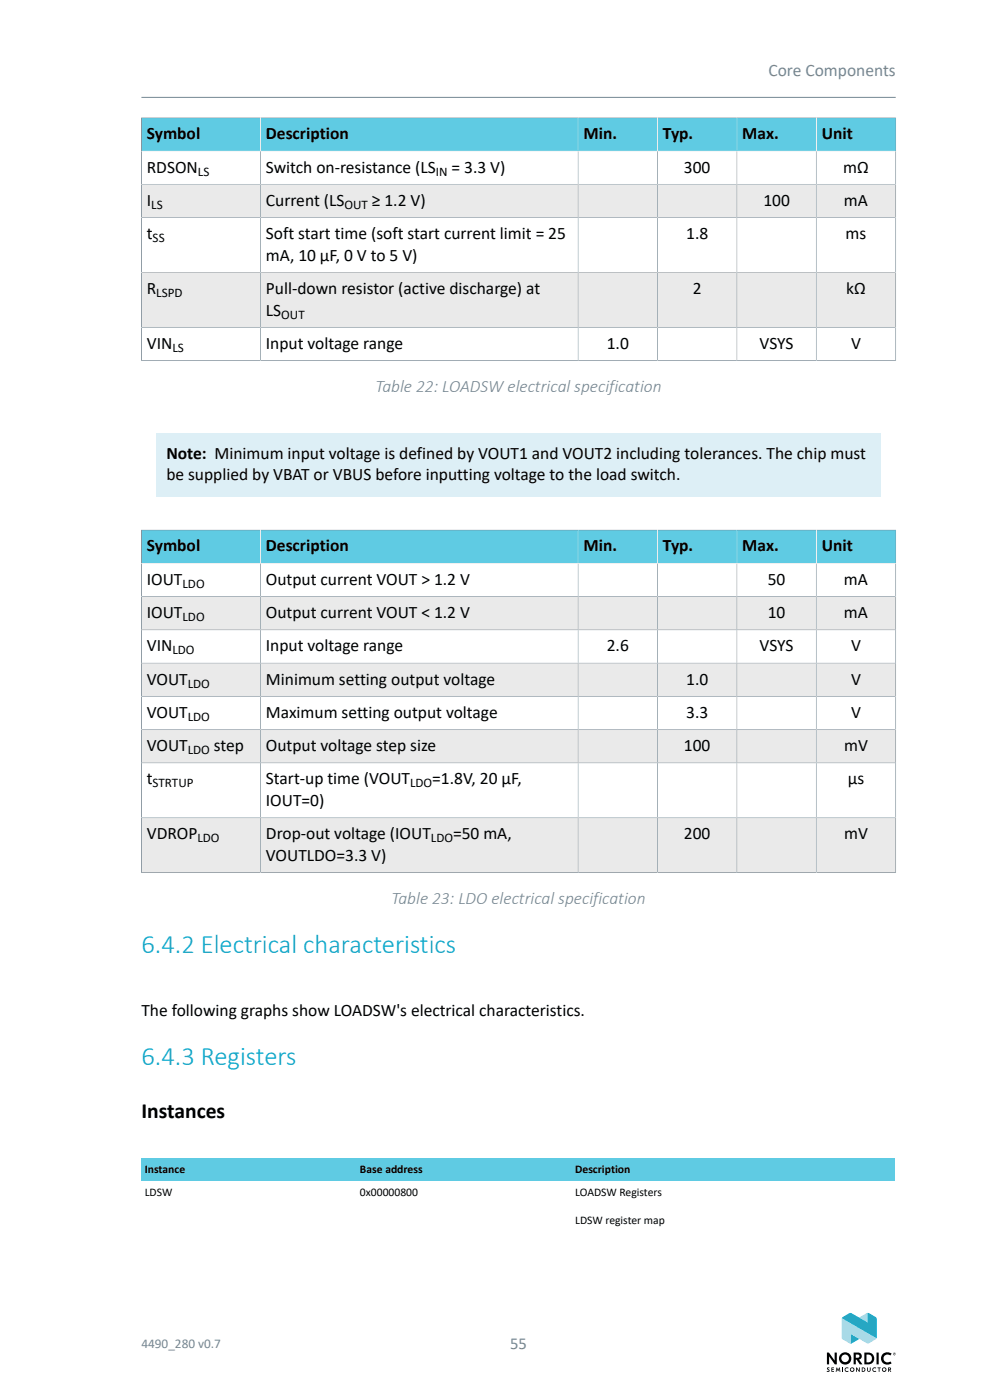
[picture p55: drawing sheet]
<svg xmlns="http://www.w3.org/2000/svg" width="210mm" height="297mm" viewBox="0 0 210 297" stroke-linecap="round" stroke-linejoin="round" font-family="sans-serif">
<defs><g id="words">
<g font-size="5.6" fill="#00a9ce">
<text x="30" y="202.1">6.4.2 Electrical characteristics</text>
<text x="30" y="225.9">6.4.3 Registers</text>
</g>
<text font-size="4.6" x="30" y="237.1">Instances</text>
<g font-size="3.7" fill="#768692">
<text x="163" y="16.2">Core Components</text>
<text x="79.7" y="83.2">Table 22: LOADSW electrical specification</text>
<text x="83.1" y="191.8">Table 23: LDO electrical specification</text>
</g>
<g font-size="3.7">
<text x="31.1" y="29.5">Symbol</text>
<text x="56.4" y="29.5">Description</text>
<text x="123.8" y="29.5">Min.</text>
<text x="140.6" y="29.5">Typ.</text>
<text x="157.5" y="29.5">Max.</text>
<text x="174.3" y="29.5">Unit</text>
<text x="31.1" y="36.6">RDSON</text>
<text x="56.4" y="36.6">Switch on-resistance (LS</text>
<text x="95.8" y="36.6">= 3.3 V)</text>
<text x="145.1" y="36.6">300</text>
<text x="178.9" y="36.6">mΩ</text>
<text x="31.1" y="43.7">I</text>
<text x="56.4" y="43.7">Current (LS</text>
<text x="78.9" y="43.7">≥ 1.2 V)</text>
<text x="161.9" y="43.7">100</text>
<text x="179" y="43.7">mA</text>
<text x="31.1" y="50.7">t</text>
<text x="56.4" y="50.7">Soft start time (soft start current limit = 25</text>
<text x="145.6" y="50.7">1.8</text>
<text x="179.4" y="50.7">ms</text>
<text x="56.4" y="55.3">mA, 10 µF, 0 V to 5 V)</text>
<text x="31.1" y="62.4">R</text>
<text x="56.4" y="62.4">Pull-down resistor (active discharge) at</text>
<text x="147" y="62.4">2</text>
<text x="179.5" y="62.4">kΩ</text>
<text x="56.4" y="66.9">LS</text>
<text x="31.1" y="74">VIN</text>
<text x="56.4" y="74">Input voltage range</text>
<text x="128.7" y="74">1.0</text>
<text x="161.1" y="74">VSYS</text>
<text x="180.5" y="74">V</text>
<text x="35.3" y="97.3">Note: Minimum input voltage is defined by VOUT1 and VOUT2 including tolerances. The chip must</text>
<text x="35.3" y="101.9">be supplied by VBAT or VBUS before inputting voltage to the load switch.</text>
<text x="31.1" y="117">Symbol</text>
<text x="56.4" y="117">Description</text>
<text x="123.8" y="117">Min.</text>
<text x="140.6" y="117">Typ.</text>
<text x="157.5" y="117">Max.</text>
<text x="174.3" y="117">Unit</text>
<text x="31.1" y="124.1">IOUT</text>
<text x="56.4" y="124.1">Output current VOUT &gt; 1.2 V</text>
<text x="162.9" y="124.1">50</text>
<text x="179" y="124.1">mA</text>
<text x="31.1" y="131.1">IOUT</text>
<text x="56.4" y="131.1">Output current VOUT &lt; 1.2 V</text>
<text x="162.9" y="131.1">10</text>
<text x="179" y="131.1">mA</text>
<text x="31.1" y="138.2">VIN</text>
<text x="56.4" y="138.2">Input voltage range</text>
<text x="128.7" y="138.2">2.6</text>
<text x="161.1" y="138.2">VSYS</text>
<text x="180.5" y="138.2">V</text>
<text x="31.1" y="145.2">VOUT</text>
<text x="56.4" y="145.2">Minimum setting output voltage</text>
<text x="145.6" y="145.2">1.0</text>
<text x="180.5" y="145.2">V</text>
<text x="31.1" y="152.3">VOUT</text>
<text x="56.4" y="152.3">Maximum setting output voltage</text>
<text x="145.6" y="152.3">3.3</text>
<text x="180.5" y="152.3">V</text>
<text x="31.1" y="159.3">VOUT</text>
<text x="45.4" y="159.3">step</text>
<text x="56.4" y="159.3">Output voltage step size</text>
<text x="145.1" y="159.3">100</text>
<text x="179" y="159.3">mV</text>
<text x="31.1" y="166.4">t</text>
<text x="56.4" y="166.4">Start-up time (VOUT</text>
<text x="91.7" y="166.4">=1.8V, 20 µF,</text>
<text x="179.8" y="166.4">μs</text>
<text x="56.4" y="171">IOUT=0)</text>
<text x="31.1" y="178">VDROP</text>
<text x="56.4" y="178">Drop-out voltage (IOUT</text>
<text x="96.1" y="178">=50 mA,</text>
<text x="145.1" y="178">200</text>
<text x="179" y="178">mV</text>
<text x="56.4" y="182.6">VOUTLDO=3.3 V)</text>
<text x="30" y="215.5">The following graphs show LOADSW's electrical characteristics.</text>
</g>
<text font-size="3.5" fill="#768692" x="108.2" y="286.1">55</text>
<g font-size="2.8">
<text x="42" y="37.2">LS</text>
<text x="92.5" y="37.2">IN</text>
<text x="32.1" y="44.3">LS</text>
<text x="73.1" y="44.3">OUT</text>
<text x="32.4" y="51.4">SS</text>
<text x="33.2" y="63">LSPD</text>
<text x="59.7" y="67.6">OUT</text>
<text x="36.6" y="74.6">LS</text>
<text x="38.7" y="124.7">LDO</text>
<text x="38.7" y="131.8">LDO</text>
<text x="36.6" y="138.8">LDO</text>
<text x="39.8" y="145.9">LDO</text>
<text x="39.8" y="152.9">LDO</text>
<text x="39.8" y="160">LDO</text>
<text x="32.4" y="167">STRTUP</text>
<text x="87" y="167">LDO</text>
<text x="41.9" y="178.7">LDO</text>
<text x="91.4" y="178.7">LDO</text>
</g>
<text font-size="2.8" fill="#768692" x="30" y="285.9">4490_280 v0.7</text>
<g font-size="2.5">
<text x="30.7" y="248.9">Instance</text>
<text x="76.4" y="248.9">Base address</text>
<text x="122" y="248.9">Description</text>
<text x="30.7" y="253.6">LDSW</text>
<text x="76.4" y="253.6">0x00000800</text>
<text x="122" y="253.6">LOADSW Registers</text>
<text x="122" y="259.7">LDSW register map</text>
</g>
</g></defs>
<path d="M30 20.7h160" fill="none" stroke="#768692" stroke-width=".21"/>
<path d="M30.1 25.1h25.1v6.9h-25.1z" fill="#5fcbe3"/>
<path d="M29.9 25h25.4M30 24.9v7.2" fill="none" stroke="#768692" stroke-width=".21"/>
<path d="M55.3 25v7.1h-25.3" fill="none" stroke="#e5e4e2" stroke-width=".21"/>
<path d="M55.4 25.1h67.1v6.9h-67.1z" fill="#5fcbe3"/>
<path d="M55.3 25h67.3" fill="none" stroke="#768692" stroke-width=".21"/>
<path d="M122.6 25v7.1h-67.3v-7.1" fill="none" stroke="#e5e4e2" stroke-width=".21"/>
<path d="M122.7 25.1h16.7v6.9h-16.7z" fill="#5fcbe3"/>
<path d="M122.6 25h16.9" fill="none" stroke="#768692" stroke-width=".21"/>
<path d="M139.5 25v7.1h-16.9v-7.1" fill="none" stroke="#e5e4e2" stroke-width=".21"/>
<path d="M139.6 25.1h16.6v6.9h-16.6z" fill="#5fcbe3"/>
<path d="M139.5 25h16.8" fill="none" stroke="#768692" stroke-width=".21"/>
<path d="M156.3 25v7.1h-16.8v-7.1" fill="none" stroke="#e5e4e2" stroke-width=".21"/>
<path d="M156.4 25.1h16.7v6.9h-16.7z" fill="#5fcbe3"/>
<path d="M156.3 25h16.9" fill="none" stroke="#768692" stroke-width=".21"/>
<path d="M173.2 25v7.1h-16.9v-7.1" fill="none" stroke="#e5e4e2" stroke-width=".21"/>
<path d="M173.2 25.1h16.7v6.9h-16.7z" fill="#5fcbe3"/>
<path d="M55.3 32.1v7M122.6 32.1v7M139.5 32.1v7M156.3 32.1v7M173.2 25h16.9M173.2 32.1v7M190 24.9v14.2h-160v-7" fill="none" stroke="#768692" stroke-width=".21"/>
<path d="M30 32.1h160M173.2 25v7.1" fill="none" stroke="#e5e4e2" stroke-width=".21"/>
<path d="M30.1 39.2h25.1v6.9h-25.1z" fill="#eaeaea"/>
<path d="M30 39.1h25.3v7.1h-25.3z" fill="none" stroke="#768692" stroke-width=".21"/>
<path d="M55.4 39.2h67.1v6.9h-67.1z" fill="#eaeaea"/>
<path d="M55.3 39.1h67.3v7.1h-67.3z" fill="none" stroke="#768692" stroke-width=".21"/>
<path d="M122.7 39.2h16.7v6.9h-16.7z" fill="#eaeaea"/>
<path d="M122.6 39.1h16.9v7.1h-16.9z" fill="none" stroke="#768692" stroke-width=".21"/>
<path d="M139.6 39.2h16.6v6.9h-16.6z" fill="#eaeaea"/>
<path d="M139.5 39.1h16.8v7.1h-16.8z" fill="none" stroke="#768692" stroke-width=".21"/>
<path d="M156.4 39.2h16.7v6.9h-16.7z" fill="#eaeaea"/>
<path d="M156.3 39.1h16.9v7.1h-16.9z" fill="none" stroke="#768692" stroke-width=".21"/>
<path d="M173.2 39.2h16.7v6.9h-16.7z" fill="#eaeaea"/>
<path d="M55.3 46.2v11.6M122.6 46.2v11.6M139.5 46.2v11.6M156.3 46.2v11.6M190 46.2h-160v11.6h160v-18.7h-16.8v18.7" fill="none" stroke="#768692" stroke-width=".21"/>
<path d="M30.1 57.9h25.1v11.5h-25.1z" fill="#eaeaea"/>
<path d="M30 57.8h25.3v11.6h-25.3z" fill="none" stroke="#768692" stroke-width=".21"/>
<path d="M55.4 57.9h67.1v11.5h-67.1z" fill="#eaeaea"/>
<path d="M55.3 57.8h67.3v11.6h-67.3z" fill="none" stroke="#768692" stroke-width=".21"/>
<path d="M122.7 57.9h16.7v11.5h-16.7z" fill="#eaeaea"/>
<path d="M122.6 57.8h16.9v11.6h-16.9z" fill="none" stroke="#768692" stroke-width=".21"/>
<path d="M139.6 57.9h16.6v11.5h-16.6z" fill="#eaeaea"/>
<path d="M139.5 57.8h16.8v11.6h-16.8z" fill="none" stroke="#768692" stroke-width=".21"/>
<path d="M156.4 57.9h16.7v11.5h-16.7z" fill="#eaeaea"/>
<path d="M156.3 57.8h16.9v11.6h-16.9z" fill="none" stroke="#768692" stroke-width=".21"/>
<path d="M173.2 57.9h16.7v11.5h-16.7z" fill="#eaeaea"/>
<path d="M29.9 76.5h160.2M55.3 69.4v7.1M122.6 69.4v7.1M139.5 69.4v7.1M156.3 69.4v7.1M173.2 76.5v-18.7h16.8v18.8M190 69.4h-160v7.2" fill="none" stroke="#768692" stroke-width=".21"/>
<path d="M33.2 92h153.6v13.4h-153.6z" fill="#ddeff6"/>
<path d="M30.1 112.5h25.1v6.9h-25.1z" fill="#5fcbe3"/>
<path d="M29.9 112.5h25.4M30 112.4v7.1" fill="none" stroke="#768692" stroke-width=".21"/>
<path d="M55.3 112.5v7h-25.3" fill="none" stroke="#e5e4e2" stroke-width=".21"/>
<path d="M55.4 112.5h67.1v6.9h-67.1z" fill="#5fcbe3"/>
<path d="M55.3 112.5h67.3" fill="none" stroke="#768692" stroke-width=".21"/>
<path d="M55.3 112.5v7h67.3v-7" fill="none" stroke="#e5e4e2" stroke-width=".21"/>
<path d="M122.7 112.5h16.7v6.9h-16.7z" fill="#5fcbe3"/>
<path d="M122.6 112.5h16.9" fill="none" stroke="#768692" stroke-width=".21"/>
<path d="M122.6 112.5v7h16.9v-7" fill="none" stroke="#e5e4e2" stroke-width=".21"/>
<path d="M139.6 112.5h16.6v6.9h-16.6z" fill="#5fcbe3"/>
<path d="M139.5 112.5h16.8" fill="none" stroke="#768692" stroke-width=".21"/>
<path d="M139.5 112.5v7h16.8v-7" fill="none" stroke="#e5e4e2" stroke-width=".21"/>
<path d="M156.4 112.5h16.7v6.9h-16.7z" fill="#5fcbe3"/>
<path d="M156.3 112.5h16.9" fill="none" stroke="#768692" stroke-width=".21"/>
<path d="M156.3 112.5v7h16.9v-7" fill="none" stroke="#e5e4e2" stroke-width=".21"/>
<path d="M173.2 112.5h16.7v6.9h-16.7z" fill="#5fcbe3"/>
<path d="M55.3 119.5v7.1M122.6 119.5v7.1M139.5 119.5v7.1M156.3 119.5v7.1M173.2 112.5h16.9M173.2 119.5v7.1M190 112.4v14.2h-160v-7.1" fill="none" stroke="#768692" stroke-width=".21"/>
<path d="M30 119.5h160M173.2 112.5v7" fill="none" stroke="#e5e4e2" stroke-width=".21"/>
<path d="M30.1 126.7h25.1v6.8h-25.1z" fill="#eaeaea"/>
<path d="M30 126.6h25.3v7h-25.3z" fill="none" stroke="#768692" stroke-width=".21"/>
<path d="M55.4 126.7h67.1v6.8h-67.1z" fill="#eaeaea"/>
<path d="M55.3 126.6h67.3v7h-67.3z" fill="none" stroke="#768692" stroke-width=".21"/>
<path d="M122.7 126.7h16.7v6.8h-16.7z" fill="#eaeaea"/>
<path d="M122.6 126.6h16.9v7h-16.9z" fill="none" stroke="#768692" stroke-width=".21"/>
<path d="M139.6 126.7h16.6v6.8h-16.6z" fill="#eaeaea"/>
<path d="M139.5 126.6h16.8v7h-16.8z" fill="none" stroke="#768692" stroke-width=".21"/>
<path d="M156.4 126.7h16.7v6.8h-16.7z" fill="#eaeaea"/>
<path d="M156.3 126.6h16.9v7h-16.9z" fill="none" stroke="#768692" stroke-width=".21"/>
<path d="M173.2 126.7h16.7v6.8h-16.7z" fill="#eaeaea"/>
<path d="M55.3 133.6v7.1M122.6 133.6v7.1M139.5 133.6v7.1M156.3 133.6v7.1M190 133.6h-160v7.1h160v-14.1h-16.8v14.1" fill="none" stroke="#768692" stroke-width=".21"/>
<path d="M30.1 140.8h25.1v6.8h-25.1z" fill="#eaeaea"/>
<path d="M30 140.7h25.3v7h-25.3z" fill="none" stroke="#768692" stroke-width=".21"/>
<path d="M55.4 140.8h67.1v6.8h-67.1z" fill="#eaeaea"/>
<path d="M55.3 140.7h67.3v7h-67.3z" fill="none" stroke="#768692" stroke-width=".21"/>
<path d="M122.7 140.8h16.7v6.8h-16.7z" fill="#eaeaea"/>
<path d="M122.6 140.7h16.9v7h-16.9z" fill="none" stroke="#768692" stroke-width=".21"/>
<path d="M139.6 140.8h16.6v6.8h-16.6z" fill="#eaeaea"/>
<path d="M139.5 140.7h16.8v7h-16.8z" fill="none" stroke="#768692" stroke-width=".21"/>
<path d="M156.4 140.8h16.7v6.8h-16.7z" fill="#eaeaea"/>
<path d="M156.3 140.7h16.9v7h-16.9z" fill="none" stroke="#768692" stroke-width=".21"/>
<path d="M173.2 140.8h16.7v6.8h-16.7z" fill="#eaeaea"/>
<path d="M55.3 147.7v7.1M122.6 147.7v7.1M139.5 147.7v7.1M156.3 147.7v7.1M190 147.7h-160v7.1h160v-14.1h-16.8v14.1" fill="none" stroke="#768692" stroke-width=".21"/>
<path d="M30.1 154.9h25.1v6.9h-25.1z" fill="#eaeaea"/>
<path d="M30 154.8h25.3v7h-25.3z" fill="none" stroke="#768692" stroke-width=".21"/>
<path d="M55.4 154.9h67.1v6.9h-67.1z" fill="#eaeaea"/>
<path d="M55.3 154.8h67.3v7h-67.3z" fill="none" stroke="#768692" stroke-width=".21"/>
<path d="M122.7 154.9h16.7v6.9h-16.7z" fill="#eaeaea"/>
<path d="M122.6 154.8h16.9v7h-16.9z" fill="none" stroke="#768692" stroke-width=".21"/>
<path d="M139.6 154.9h16.6v6.9h-16.6z" fill="#eaeaea"/>
<path d="M139.5 154.8h16.8v7h-16.8z" fill="none" stroke="#768692" stroke-width=".21"/>
<path d="M156.4 154.9h16.7v6.9h-16.7z" fill="#eaeaea"/>
<path d="M156.3 154.8h16.9v7h-16.9z" fill="none" stroke="#768692" stroke-width=".21"/>
<path d="M173.2 154.9h16.7v6.9h-16.7z" fill="#eaeaea"/>
<path d="M55.3 161.8v11.7M122.6 161.8v11.7M139.5 161.8v11.7M156.3 161.8v11.7M190 161.8h-160v11.7h160v-18.7h-16.8v18.7" fill="none" stroke="#768692" stroke-width=".21"/>
<path d="M30.1 173.6h25.1v11.4h-25.1z" fill="#eaeaea"/>
<path d="M29.9 185.1h25.4v-11.6h-25.3v11.7" fill="none" stroke="#768692" stroke-width=".21"/>
<path d="M55.4 173.6h67.1v11.4h-67.1z" fill="#eaeaea"/>
<path d="M55.3 173.5h67.3v11.6h-67.3z" fill="none" stroke="#768692" stroke-width=".21"/>
<path d="M122.7 173.6h16.7v11.4h-16.7z" fill="#eaeaea"/>
<path d="M122.6 173.5h16.9v11.6h-16.9z" fill="none" stroke="#768692" stroke-width=".21"/>
<path d="M139.6 173.6h16.6v11.4h-16.6z" fill="#eaeaea"/>
<path d="M139.5 173.5h16.8v11.6h-16.8z" fill="none" stroke="#768692" stroke-width=".21"/>
<path d="M156.4 173.6h16.7v11.4h-16.7z" fill="#eaeaea"/>
<path d="M156.3 173.5h16.9v11.6h-16.9z" fill="none" stroke="#768692" stroke-width=".21"/>
<path d="M173.2 173.6h16.7v11.4h-16.7z" fill="#eaeaea"/>
<path d="M190.1 185.1h-16.9v-11.6h16.8v11.7" fill="none" stroke="#768692" stroke-width=".21"/>
<g fill="#5fcbe3">
<path d="M30 245.8h45.6v4.7h-45.6z"/>
<path d="M75.6 245.8h45.7v4.7h-45.7z"/>
<path d="M121.3 245.8h68.5v4.7h-68.5z"/>
</g>
<path d="M182.2 279.5l1.9-1v2.1z" fill="#9bd2e4"/>
<path d="M180.4 283l1.9 1-1.9 1.1z" fill="#00a9ce"/>
<path d="M178.6 279.6l7.4 4.3-2 1.1-3.6-2v2.1l-.1-.1-1.7-1z" fill="#9bd2e4"/>
<path d="M178.7 279.5l1.8-1 3.6 2.1v-2.1l1.6 .9 .3 .4v4.1l-7.4-4.3z" fill="#00a9ce"/>
<g fill="#000">
<path d="M175.4 290.2l.6-.1-.1 .2h-.3l.1 .1a.35 .35 0 0 1 .2 .5 .35 .35 0 0 1-.6 .1l.1-.2h.4l-.3-.4zM176.4 290.1h.5v.2h-.4v.1h.4v.2h-.4v.3h.4v.1h-.5zM175.4 286.9h.4l1.2 1.7v-1.7h.5v2.5h-.4l-1.2-1.7v1.7h-.5zM177.4 290.1h.2l.2 .5 .3-.5 .2 .9h-.2l-.1-.6-.3 .5-.2-.5-.1 .6h-.1zM178.6 290.1h.2v.9h-.2zM179.3 290.2l.5-.1 .2 .1-.1 .1a.34 .34 0 0 0-.5 0 .34 .34 0 0 0 0 .5 .34 .34 0 0 0 .5 0l.1 .1a.51 .51 0 0 1-.7 0 .51 .51 0 0 1 0-.7zM181.6 290.1h.2l.4 .6v-.6h.2v.9h-.2l-.4-.6v.6h-.2zM183.9 290.1h.2l.1 .7h.3v-.7h.2v.5a.38 .38 0 0 1-.4 .4 .38 .38 0 0 1-.4-.4zM185.2 290.2l.5-.1 .2 .1-.1 .1a.34 .34 0 0 0-.5 0 .34 .34 0 0 0 0 .5 .34 .34 0 0 0 .5 0l.1 .1a.51 .51 0 0 1-.7 0 .51 .51 0 0 1 0-.7zM185.9 286.9h.5v2.5h-.5zM186.1 290.1h.7v.2h-.2v.7h-.2v-.7h-.3zM187.3 287.2l.4-.2 .9-.1 .5 .3-.2 .4a.87 .87 0 0 0-1.2 0 .87 .87 0 0 0 0 1.2 .87 .87 0 0 0 1.2 0l.2 .4a1.36 1.36 0 0 1-1.9-.1 1.36 1.36 0 0 1 .1-1.9z"/>
<path d="M178 288.2a1.31 1.31 0 0 1 2.6 0 1.31 1.31 0 0 1-2.6 0zM178.5 288.2a.81 .81 0 0 0 1.6 0 .81 .81 0 0 0-1.6 0z"/>
<path d="M180.3 290.6a.48 .48 0 0 1 .9 0 .48 .48 0 0 1-.9 0zM180.5 290.5a.3 .3 0 0 0 .6 0 .3 .3 0 0 0-.6 0z"/>
<path d="M181.1 286.9a1.69 1.69 0 0 1 1.5 .2l.2 .6a.7 .7 0 0 1-.6 .7l.8 1h-.6l-.7-1h-.2v1h-.4zM181.5 287.4v.6h.6a.35 .35 0 0 0 0-.6z"/>
<path d="M182.8 290.1h.3a.46 .46 0 0 1 .5 .5 .46 .46 0 0 1-.5 .4h-.3zM183 290.2v.7a.33 .33 0 0 0 .4-.3 .33 .33 0 0 0-.4-.4z"/>
<path d="M183.3 286.9h.8a1.25 1.25 0 0 1 1.3 1.3 1.25 1.25 0 0 1-1.3 1.2h-.8zM183.8 287.4v1.6a.87 .87 0 0 0 1.2-.8 .87 .87 0 0 0-1.2-.8z"/>
<path d="M187.1 290.6a.48 .48 0 0 1 .9 0 .48 .48 0 0 1-.9 0zM187.3 290.5a.3 .3 0 0 0 .6 0 .3 .3 0 0 0-.6 0z"/>
<path d="M188.4 290.1l.5 .1 .1 .2-.2 .2 .3 .4h-.2l-.3-.4-.1 .4h-.1zM188.5 290.3v.2h.3v-.2z"/>
<path d="M189.6 287.1h.2v.3l-.2-.2v.2zM189.6 287.1l.2 .1z"/>
<path d="M189.4 287.2a.3 .3 0 0 1 .6 0 .3 .3 0 0 1-.6 0zM189.5 287.2a.25 .25 0 0 0 .5 0 .25 .25 0 0 0-.5 0z"/>
<path d="M189.4 287.2a.3 .3 0 0 1 .6 0 .3 .3 0 0 1-.6 0zM189.5 287.2a.27 .27 0 0 0 .5 0 .27 .27 0 0 0-.5 0zM189.5 287.2a.26 .26 0 0 1 .5 0 .26 .26 0 0 1-.5 0zM189.5 287.2a.25 .25 0 0 0 .5 0 .25 .25 0 0 0-.5 0z"/>
<path d="M189.6 287.1h.2v.3l-.2-.1v.1zM189.6 287.1v.3v-.2l.2 .2v-.2zM189.6 287.1l.2 .1h-.2zM189.6 287.1l.2 .1z"/>
</g>
<use href="#words"/>
</svg>
